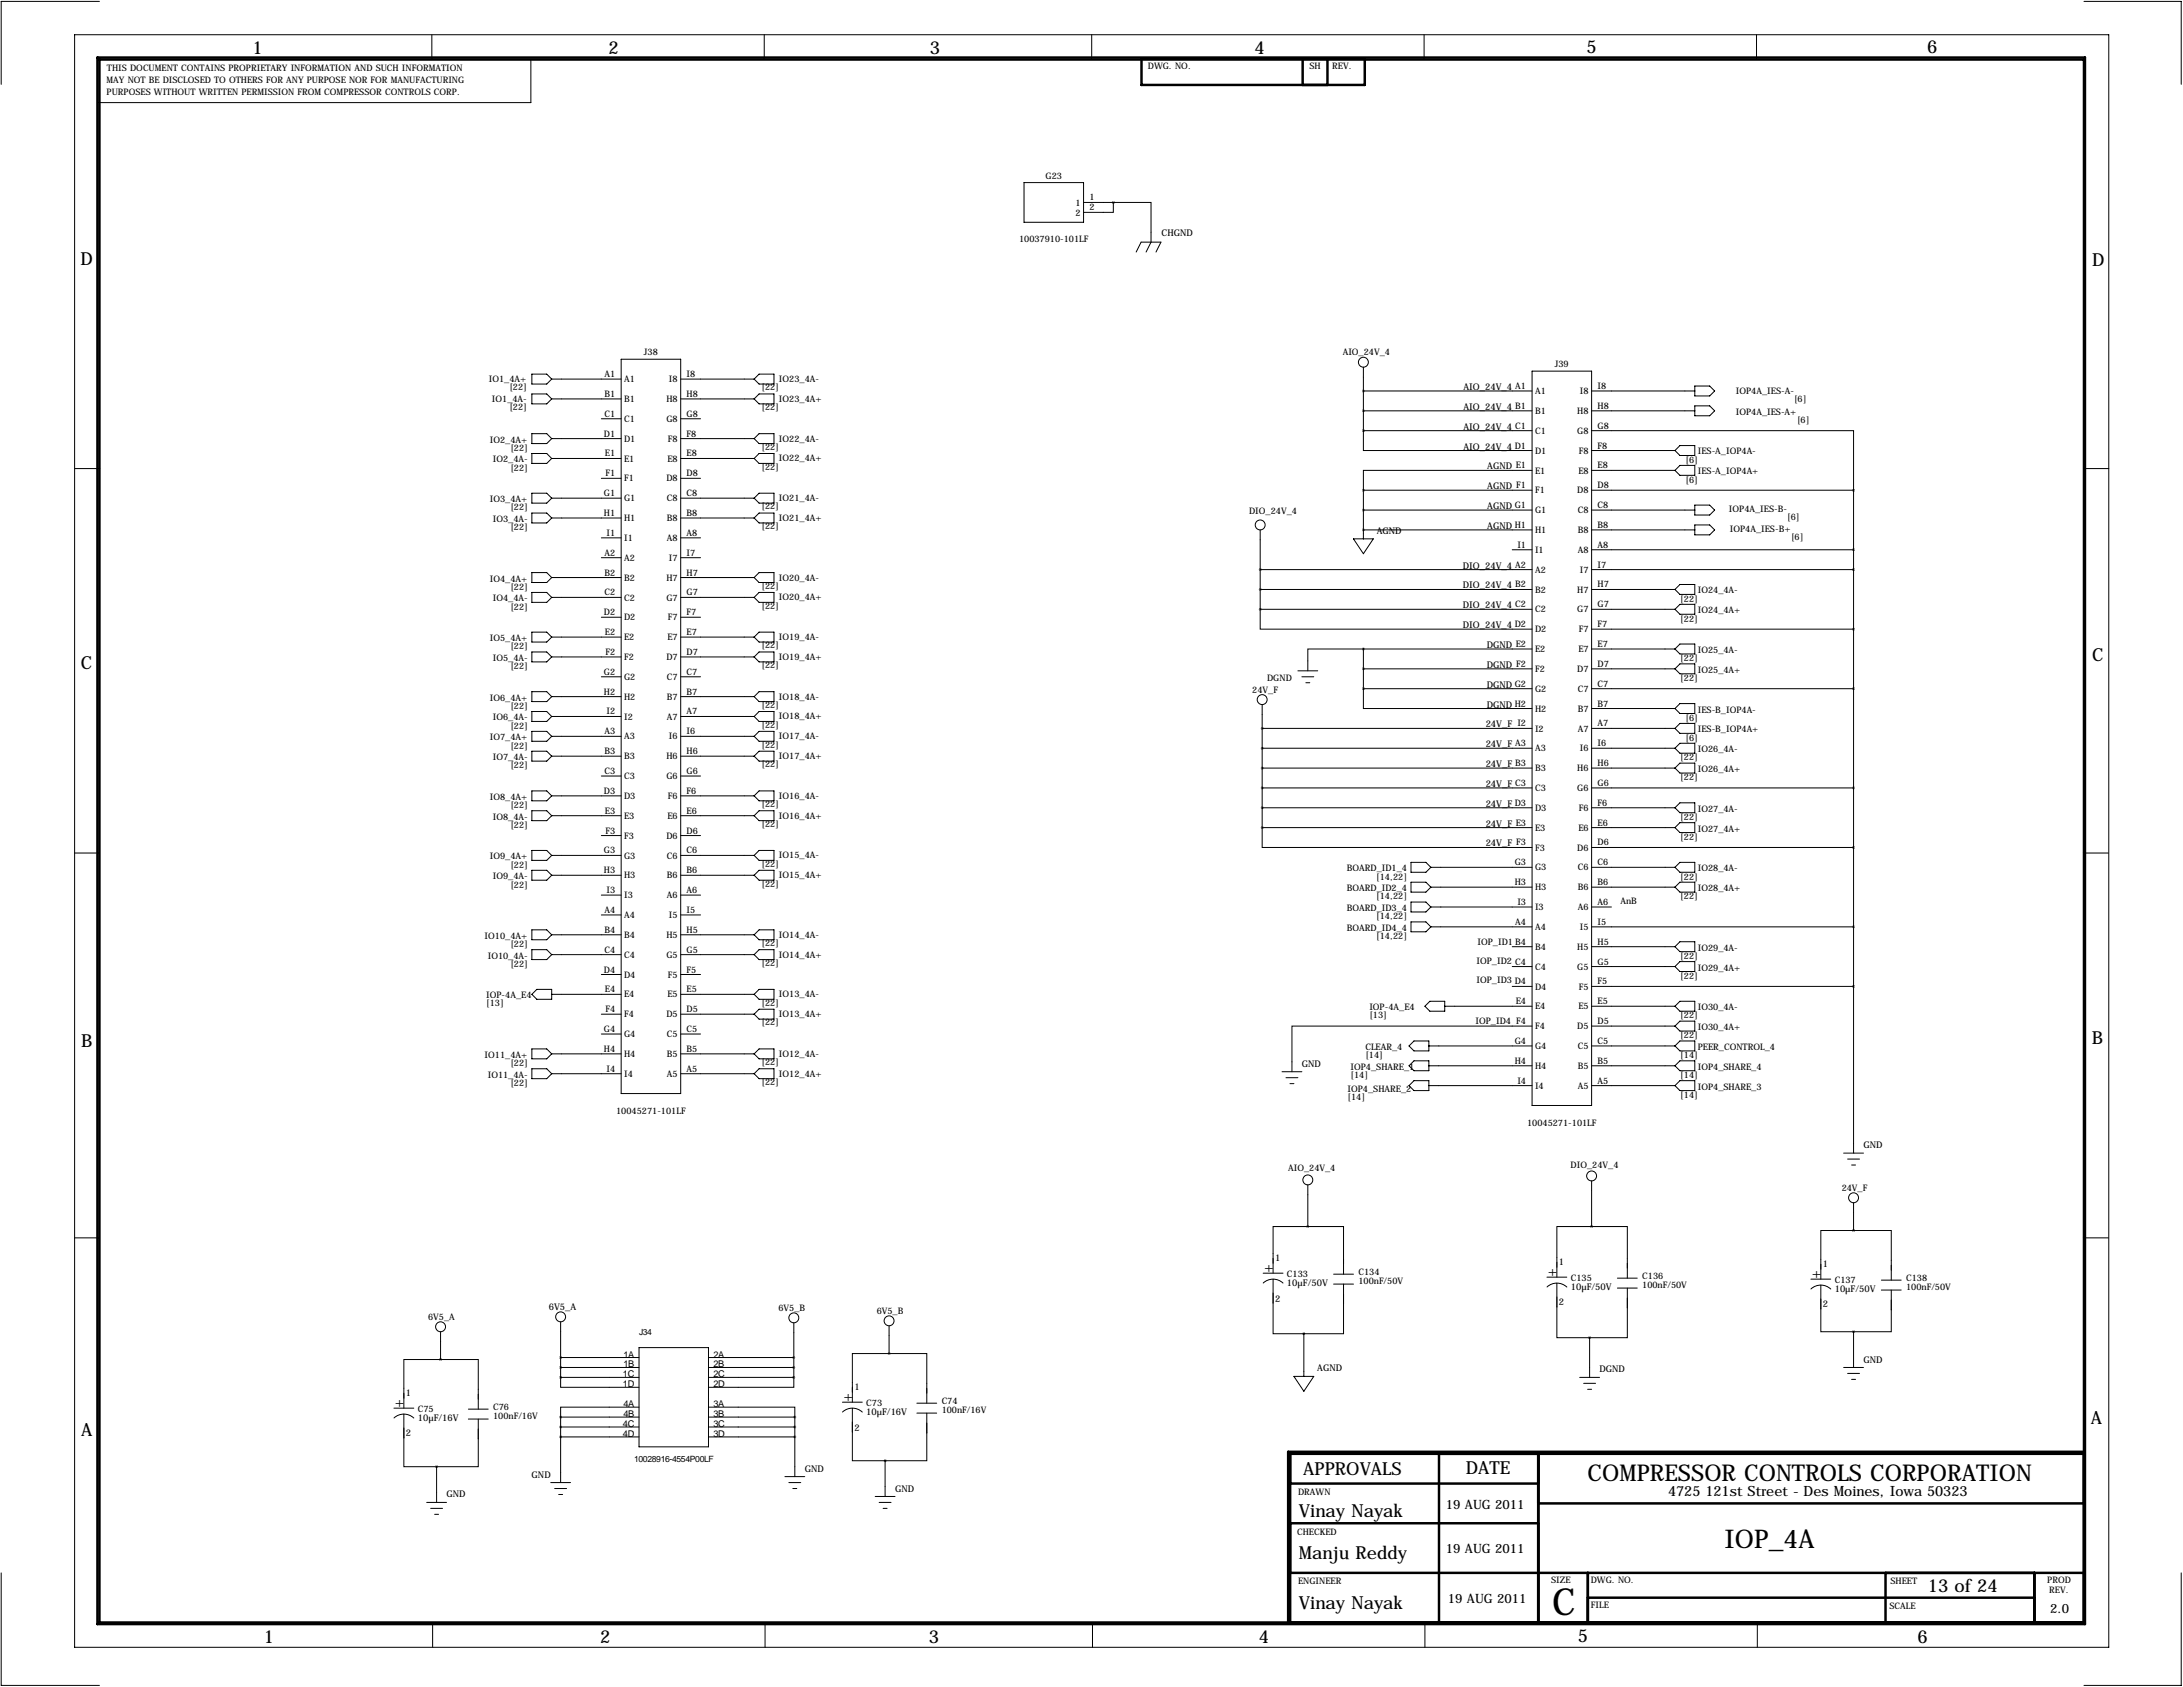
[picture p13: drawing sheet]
<svg xmlns="http://www.w3.org/2000/svg" width="559mm" height="432mm" viewBox="0 0 559 432" stroke-linecap="round" stroke-linejoin="round" font-family="sans-serif">
<defs><g id="words">
<text font-size="9.6" x="397.3" y="413.5">C</text>
<text font-size="6.6" x="441.5" y="396.2">IOP_4A</text>
<text font-size="5.9" x="406.4" y="379">COMPRESSOR CONTROLS CORPORATION</text>
<g font-size="4.6">
<text x="64.6" y="13.7">1</text>
<text x="155.8" y="13.7">2</text>
<text x="238" y="13.7">3</text>
<text x="321.1" y="13.7">4</text>
<text x="406.1" y="13.5">5</text>
<text x="493.3" y="13.5">6</text>
<text x="20.6" y="67.9">D</text>
<text x="535.6" y="68.1">D</text>
<text x="20.7" y="171.1">C</text>
<text x="535.5" y="169.2">C</text>
<text x="20.8" y="268.1">B</text>
<text x="535.4" y="267.2">B</text>
<text x="535.2" y="364.5">A</text>
<text x="20.8" y="367.5">A</text>
<text x="333.6" y="377.4">APPROVALS</text>
<text x="375.2" y="377.2">DATE</text>
<text x="332.5" y="388.4">Vinay Nayak</text>
<text x="332.5" y="399">Manju Reddy</text>
<text x="493.5" y="407.4">13 of 24</text>
<text x="332.5" y="411.7">Vinay Nayak</text>
<text x="67.5" y="420.6">1</text>
<text x="153.6" y="420.6">2</text>
<text x="237.8" y="420.6">3</text>
<text x="322.2" y="420.5">4</text>
<text x="403.9" y="420.4">5</text>
<text x="490.9" y="420.6">6</text>
</g>
<g font-size="3.6">
<text x="323.6" y="325.6">+</text>
<text x="396.2" y="326.6">+</text>
<text x="463.8" y="327.2">+</text>
<text x="215.9" y="358.6">+</text>
<text x="101.1" y="360.2">+</text>
<text x="427" y="383">4725 121st Street - Des Moines, Iowa 50323</text>
</g>
<g font-size="3.3">
<text x="370.1" y="386.3">19 AUG 2011</text>
<text x="370.1" y="397.5">19 AUG 2011</text>
<text x="370.6" y="410.2">19 AUG 2011</text>
<text x="524.8" y="412.7">2.0</text>
</g>
<g font-size="2.4">
<text x="297.3" y="60.5">CHGND</text>
<text x="374.6" y="99.8">AIO_24V_4 A1</text>
<text x="374.6" y="104.9">AIO_24V_4 B1</text>
<text x="374.6" y="110">AIO_24V_4 C1</text>
<text x="374.6" y="115.1">AIO_24V_4 D1</text>
<text x="380.7" y="120.1">AGND E1</text>
<text x="380.7" y="125.2">AGND F1</text>
<text x="380.7" y="130.3">AGND G1</text>
<text x="352.4" y="136.7">AGND</text>
<text x="380.7" y="135.4">AGND H1</text>
<text x="374.5" y="145.5">DIO_24V_4 A2</text>
<text x="374.5" y="150.6">DIO_24V_4 B2</text>
<text x="374.5" y="155.7">DIO_24V_4 C2</text>
<text x="374.5" y="160.8">DIO_24V_4 D2</text>
<text x="380.6" y="165.9">DGND E2</text>
<text x="380.6" y="170.9">DGND F2</text>
<text x="380.6" y="176">DGND G2</text>
<text x="380.6" y="181.1">DGND H2</text>
<text x="380.3" y="186.2">24V_F I2</text>
<text x="380.3" y="191.3">24V_F A3</text>
<text x="380.3" y="196.3">24V_F B3</text>
<text x="380.3" y="201.4">24V_F C3</text>
<text x="380.3" y="206.5">24V_F D3</text>
<text x="380.3" y="211.6">24V_F E3</text>
<text x="380.3" y="216.7">24V_F F3</text>
<text x="333.2" y="273">GND</text>
<text x="477" y="293.9">GND</text>
<text x="326.4" y="322.8">1</text>
<text x="399" y="323.8">1</text>
<text x="329.4" y="329.1">10µF/50V</text>
<text x="466.6" y="324.4">1</text>
<text x="140.5" y="335.3">6V5_A</text>
<text x="326.4" y="333.1">2</text>
<text x="399" y="334.1">2</text>
<text x="402.1" y="330.1">10µF/50V</text>
<text x="466.6" y="334.7">2</text>
<text x="469.6" y="330.6">10µF/50V</text>
<text x="159.6" y="347.5">1A</text>
<text x="182.6" y="347.5">2A</text>
<text x="159.5" y="352.6">1C</text>
<text x="159.6" y="350">1B</text>
<text x="182.6" y="350">2B</text>
<text x="182.6" y="352.6">2C</text>
<text x="337.2" y="351">AGND</text>
<text x="409.4" y="351.3">DGND</text>
<text x="477" y="348.7">GND</text>
<text x="103.9" y="357.4">1</text>
<text x="159.5" y="355.1">1D</text>
<text x="182.6" y="355.1">2D</text>
<text x="218.7" y="355.9">1</text>
<text x="106.9" y="363.6">10µF/16V</text>
<text x="159.5" y="365.3">4C</text>
<text x="159.6" y="362.7">4B</text>
<text x="159.6" y="360.2">4A</text>
<text x="182.6" y="360.2">3A</text>
<text x="182.6" y="362.7">3B</text>
<text x="182.6" y="365.3">3C</text>
<text x="221.7" y="362.1">10µF/16V</text>
<text x="103.9" y="367.7">2</text>
<text x="159.5" y="367.8">4D</text>
<text x="182.6" y="367.8">3D</text>
<text x="218.7" y="366.2">2</text>
<text x="206" y="376.7">GND</text>
<text x="114.3" y="383.3">GND</text>
<text x="136.1" y="378.2">GND</text>
<text x="229.1" y="381.8">GND</text>
</g>
<g font-size="2.3">
<text x="293.8" y="17.6">DWG. NO.</text>
<text x="335.2" y="17.7">SH</text>
<text x="341" y="17.7">REV.</text>
<text x="27.3" y="21.1">MAY NOT BE DISCLOSED TO OTHERS FOR ANY PURPOSE NOR FOR MANUFACTURING</text>
<text x="27.4" y="18.3">THIS DOCUMENT CONTAINS PROPRIETARY INFORMATION AND SUCH INFORMATION</text>
<text x="27.3" y="24.2">PURPOSES WITHOUT WRITTEN PERMISSION FROM COMPRESSOR CONTROLS CORP.</text>
<text x="267.6" y="45.7">G23</text>
<text x="275.3" y="52.6">1</text>
<text x="278.9" y="51.3">1</text>
<text x="278.9" y="53.8">2</text>
<text x="275.3" y="55.2">2</text>
<text x="260.9" y="62.1">10037910-101LF</text>
<text x="164.8" y="90.9">J38</text>
<text x="343.7" y="90.9">AIO_24V_4</text>
<text x="398" y="94">J39</text>
<text x="125.1" y="97.8">IO1_4A+</text>
<text x="130.4" y="99.9">[22]</text>
<text x="154.7" y="96.5">A1</text>
<text x="154.7" y="101.6">B1</text>
<text x="159.8" y="97.8">A1</text>
<text x="171.2" y="97.8">I8</text>
<text x="175.8" y="96.5">I8</text>
<text x="175.8" y="101.6">H8</text>
<text x="194.9" y="99.9">[22]</text>
<text x="199.4" y="97.8">IO23_4A-</text>
<text x="392.9" y="100.9">A1</text>
<text x="404.4" y="100.9">I8</text>
<text x="408.9" y="99.6">I8</text>
<text x="444.3" y="100.8">IOP4A_IES-A-</text>
<text x="125.9" y="102.9">IO1_4A-</text>
<text x="130.4" y="105">[22]</text>
<text x="154.7" y="106.7">C1</text>
<text x="159.8" y="102.9">B1</text>
<text x="159.8" y="108">C1</text>
<text x="170.6" y="102.9">H8</text>
<text x="170.6" y="108">G8</text>
<text x="175.8" y="106.7">G8</text>
<text x="194.9" y="105">[22]</text>
<text x="199.4" y="102.9">IO23_4A+</text>
<text x="392.9" y="106">B1</text>
<text x="403.8" y="106">H8</text>
<text x="408.9" y="104.6">H8</text>
<text x="444.3" y="106.2">IOP4A_IES-A+</text>
<text x="459.2" y="103">[6]</text>
<text x="125.4" y="113.3">IO2_4A+</text>
<text x="154.6" y="111.8">D1</text>
<text x="159.8" y="113.1">D1</text>
<text x="171" y="113.1">F8</text>
<text x="175.8" y="111.8">F8</text>
<text x="199.4" y="113">IO22_4A-</text>
<text x="392.9" y="111">C1</text>
<text x="403.8" y="111">G8</text>
<text x="408.9" y="109.7">G8</text>
<text x="460" y="108.3">[6]</text>
<text x="126.2" y="118.4">IO2_4A-</text>
<text x="130.6" y="115.4">[22]</text>
<text x="154.8" y="116.8">E1</text>
<text x="159.8" y="118.2">E1</text>
<text x="170.8" y="118.2">E8</text>
<text x="175.8" y="116.8">E8</text>
<text x="194.9" y="115.2">[22]</text>
<text x="199.4" y="118.1">IO22_4A+</text>
<text x="392.9" y="116.1">D1</text>
<text x="404.1" y="116.1">F8</text>
<text x="408.9" y="114.8">F8</text>
<text x="408.9" y="119.9">E8</text>
<text x="431.4" y="118.5">[6]</text>
<text x="434.6" y="116.3">IES-A_IOP4A-</text>
<text x="130.6" y="120.5">[22]</text>
<text x="155" y="121.9">F1</text>
<text x="159.8" y="123.2">F1</text>
<text x="170.6" y="123.2">D8</text>
<text x="175.8" y="121.9">D8</text>
<text x="194.9" y="120.2">[22]</text>
<text x="392.9" y="121.2">E1</text>
<text x="404" y="121.2">E8</text>
<text x="408.9" y="125">D8</text>
<text x="431.4" y="123.5">[6]</text>
<text x="434.6" y="121.4">IES-A_IOP4A+</text>
<text x="125.4" y="128.5">IO3_4A+</text>
<text x="130.6" y="130.6">[22]</text>
<text x="154.6" y="127">G1</text>
<text x="159.8" y="128.3">G1</text>
<text x="170.7" y="128.3">C8</text>
<text x="175.8" y="127">C8</text>
<text x="194.9" y="130.4">[22]</text>
<text x="199.4" y="128.3">IO21_4A-</text>
<text x="319.8" y="131.6">DIO_24V_4</text>
<text x="392.9" y="126.3">F1</text>
<text x="392.9" y="131.4">G1</text>
<text x="403.8" y="126.3">D8</text>
<text x="403.9" y="131.4">C8</text>
<text x="408.9" y="130">C8</text>
<text x="442.6" y="131.1">IOP4A_IES-B-</text>
<text x="126.2" y="133.6">IO3_4A-</text>
<text x="130.6" y="135.7">[22]</text>
<text x="154.6" y="132.1">H1</text>
<text x="155.2" y="137.2">I1</text>
<text x="159.8" y="133.4">H1</text>
<text x="170.7" y="133.4">B8</text>
<text x="175.8" y="132.1">B8</text>
<text x="175.8" y="137.2">A8</text>
<text x="194.9" y="135.5">[22]</text>
<text x="199.4" y="133.4">IO21_4A+</text>
<text x="392.9" y="136.4">H1</text>
<text x="403.9" y="136.4">B8</text>
<text x="408.9" y="135.1">B8</text>
<text x="442.8" y="136.1">IOP4A_IES-B+</text>
<text x="457.5" y="133.2">[6]</text>
<text x="154.7" y="142.2">A2</text>
<text x="159.8" y="138.5">I1</text>
<text x="159.8" y="143.6">A2</text>
<text x="170.7" y="138.5">A8</text>
<text x="171.2" y="143.6">I7</text>
<text x="175.8" y="142.2">I7</text>
<text x="388.4" y="140.2">I1</text>
<text x="392.9" y="141.5">I1</text>
<text x="403.9" y="141.5">A8</text>
<text x="408.9" y="140.2">A8</text>
<text x="458.5" y="138.3">[6]</text>
<text x="125.4" y="148.8">IO4_4A+</text>
<text x="154.7" y="147.3">B2</text>
<text x="159.8" y="148.6">B2</text>
<text x="170.6" y="148.6">H7</text>
<text x="175.8" y="147.3">H7</text>
<text x="199.4" y="148.6">IO20_4A-</text>
<text x="392.9" y="146.6">A2</text>
<text x="404.4" y="146.6">I7</text>
<text x="408.9" y="145.3">I7</text>
<text x="126.2" y="153.9">IO4_4A-</text>
<text x="130.6" y="151">[22]</text>
<text x="154.7" y="152.4">C2</text>
<text x="159.8" y="153.7">C2</text>
<text x="170.6" y="153.7">G7</text>
<text x="175.8" y="152.4">G7</text>
<text x="194.9" y="155.8">[22]</text>
<text x="194.9" y="150.7">[22]</text>
<text x="199.4" y="153.7">IO20_4A+</text>
<text x="392.9" y="151.7">B2</text>
<text x="403.8" y="151.7">H7</text>
<text x="408.9" y="150.4">H7</text>
<text x="408.9" y="155.4">G7</text>
<text x="430.1" y="154">[22]</text>
<text x="434.6" y="151.9">IO24_4A-</text>
<text x="130.6" y="156">[22]</text>
<text x="154.6" y="157.5">D2</text>
<text x="159.8" y="158.8">D2</text>
<text x="171" y="158.8">F7</text>
<text x="175.8" y="157.5">F7</text>
<text x="392.9" y="156.8">C2</text>
<text x="392.9" y="161.8">D2</text>
<text x="403.8" y="156.8">G7</text>
<text x="404.1" y="161.8">F7</text>
<text x="408.9" y="160.5">F7</text>
<text x="430.1" y="159.1">[22]</text>
<text x="434.6" y="157">IO24_4A+</text>
<text x="125.4" y="164.1">IO5_4A+</text>
<text x="130.6" y="166.2">[22]</text>
<text x="154.8" y="162.6">E2</text>
<text x="155" y="167.6">F2</text>
<text x="159.8" y="163.9">E2</text>
<text x="170.8" y="163.9">E7</text>
<text x="175.8" y="162.6">E7</text>
<text x="175.8" y="167.6">D7</text>
<text x="194.9" y="166">[22]</text>
<text x="199.4" y="163.8">IO19_4A-</text>
<text x="392.9" y="166.9">E2</text>
<text x="404" y="166.9">E7</text>
<text x="408.9" y="165.6">E7</text>
<text x="434.6" y="167.1">IO25_4A-</text>
<text x="126.2" y="169.2">IO5_4A-</text>
<text x="130.6" y="171.3">[22]</text>
<text x="154.6" y="172.7">G2</text>
<text x="159.8" y="169">F2</text>
<text x="170.6" y="169">D7</text>
<text x="175.8" y="172.7">C7</text>
<text x="194.9" y="171">[22]</text>
<text x="199.4" y="168.9">IO19_4A+</text>
<text x="392.9" y="172">F2</text>
<text x="403.8" y="172">D7</text>
<text x="408.9" y="170.7">D7</text>
<text x="430.1" y="169.3">[22]</text>
<text x="434.6" y="172.2">IO25_4A+</text>
<text x="125.4" y="179.3">IO6_4A+</text>
<text x="154.6" y="177.8">H2</text>
<text x="159.8" y="174">G2</text>
<text x="159.8" y="179.1">H2</text>
<text x="170.7" y="174">C7</text>
<text x="170.7" y="179.1">B7</text>
<text x="175.8" y="177.8">B7</text>
<text x="199.4" y="179.1">IO18_4A-</text>
<text x="320.6" y="177.3">24V_F</text>
<text x="324.4" y="174.2">DGND</text>
<text x="392.9" y="177.1">G2</text>
<text x="403.9" y="177.1">C7</text>
<text x="408.9" y="175.8">C7</text>
<text x="430.1" y="174.3">[22]</text>
<text x="126.2" y="184.4">IO6_4A-</text>
<text x="130.6" y="181.4">[22]</text>
<text x="155.2" y="182.9">I2</text>
<text x="159.8" y="184.2">I2</text>
<text x="170.7" y="184.2">A7</text>
<text x="175.8" y="182.9">A7</text>
<text x="194.9" y="181.2">[22]</text>
<text x="199.4" y="184.1">IO18_4A+</text>
<text x="392.9" y="182.2">H2</text>
<text x="403.9" y="182.2">B7</text>
<text x="408.9" y="180.8">B7</text>
<text x="408.9" y="185.9">A7</text>
<text x="431.4" y="184.5">[6]</text>
<text x="434.6" y="182.4">IES-B_IOP4A-</text>
<text x="125.4" y="189.5">IO7_4A+</text>
<text x="130.6" y="186.5">[22]</text>
<text x="130.6" y="191.6">[22]</text>
<text x="154.7" y="188">A3</text>
<text x="159.8" y="189.3">A3</text>
<text x="171.2" y="189.3">I6</text>
<text x="175.8" y="188">I6</text>
<text x="194.9" y="191.4">[22]</text>
<text x="194.9" y="186.3">[22]</text>
<text x="199.4" y="189.2">IO17_4A-</text>
<text x="392.9" y="187.2">I2</text>
<text x="403.9" y="187.2">A7</text>
<text x="408.9" y="191">I6</text>
<text x="431.4" y="189.6">[6]</text>
<text x="434.6" y="187.5">IES-B_IOP4A+</text>
<text x="126.2" y="194.6">IO7_4A-</text>
<text x="130.6" y="196.7">[22]</text>
<text x="154.7" y="193">B3</text>
<text x="159.8" y="194.4">B3</text>
<text x="170.6" y="194.4">H6</text>
<text x="175.8" y="193">H6</text>
<text x="194.9" y="196.4">[22]</text>
<text x="199.4" y="194.3">IO17_4A+</text>
<text x="392.9" y="192.3">A3</text>
<text x="392.9" y="197.4">B3</text>
<text x="403.8" y="197.4">H6</text>
<text x="404.4" y="192.3">I6</text>
<text x="408.9" y="196.1">H6</text>
<text x="430.1" y="194.7">[22]</text>
<text x="434.6" y="192.5">IO26_4A-</text>
<text x="434.6" y="197.6">IO26_4A+</text>
<text x="154.6" y="203.2">D3</text>
<text x="154.7" y="198.1">C3</text>
<text x="159.8" y="199.4">C3</text>
<text x="170.6" y="199.4">G6</text>
<text x="175.8" y="198.1">G6</text>
<text x="175.8" y="203.2">F6</text>
<text x="392.9" y="202.5">C3</text>
<text x="403.8" y="202.5">G6</text>
<text x="408.9" y="201.2">G6</text>
<text x="430.1" y="199.7">[22]</text>
<text x="125.4" y="204.7">IO8_4A+</text>
<text x="126.2" y="209.8">IO8_4A-</text>
<text x="130.6" y="206.8">[22]</text>
<text x="154.8" y="208.3">E3</text>
<text x="159.8" y="204.5">D3</text>
<text x="159.8" y="209.6">E3</text>
<text x="170.8" y="209.6">E6</text>
<text x="171" y="204.5">F6</text>
<text x="175.8" y="208.3">E6</text>
<text x="194.9" y="206.6">[22]</text>
<text x="199.4" y="209.5">IO16_4A+</text>
<text x="199.4" y="204.5">IO16_4A-</text>
<text x="392.9" y="207.6">D3</text>
<text x="404.1" y="207.6">F6</text>
<text x="408.9" y="206.2">F6</text>
<text x="430.1" y="209.9">[22]</text>
<text x="434.6" y="207.8">IO27_4A-</text>
<text x="130.6" y="211.9">[22]</text>
<text x="155" y="213.4">F3</text>
<text x="159.8" y="214.7">F3</text>
<text x="170.6" y="214.7">D6</text>
<text x="175.8" y="213.4">D6</text>
<text x="194.9" y="211.7">[22]</text>
<text x="392.9" y="212.6">E3</text>
<text x="404" y="212.6">E6</text>
<text x="408.9" y="211.3">E6</text>
<text x="430.1" y="215">[22]</text>
<text x="434.6" y="212.9">IO27_4A+</text>
<text x="125.4" y="220">IO9_4A+</text>
<text x="154.6" y="218.4">G3</text>
<text x="159.8" y="219.8">G3</text>
<text x="170.7" y="219.8">C6</text>
<text x="175.8" y="218.4">C6</text>
<text x="194.9" y="221.8">[22]</text>
<text x="199.4" y="219.7">IO15_4A-</text>
<text x="387.8" y="221.5">G3</text>
<text x="392.9" y="217.7">F3</text>
<text x="403.8" y="217.7">D6</text>
<text x="408.9" y="216.4">D6</text>
<text x="408.9" y="221.5">C6</text>
<text x="126.2" y="225">IO9_4A-</text>
<text x="130.6" y="222.1">[22]</text>
<text x="130.6" y="227.2">[22]</text>
<text x="154.6" y="223.5">H3</text>
<text x="159.8" y="224.8">H3</text>
<text x="170.7" y="224.8">B6</text>
<text x="175.8" y="223.5">B6</text>
<text x="194.9" y="226.9">[22]</text>
<text x="199.4" y="224.8">IO15_4A+</text>
<text x="344.8" y="223">BOARD_ID1_4</text>
<text x="352.3" y="225.1">[14,22]</text>
<text x="387.8" y="226.6">H3</text>
<text x="392.9" y="222.8">G3</text>
<text x="392.9" y="227.9">H3</text>
<text x="403.9" y="222.8">C6</text>
<text x="403.9" y="227.9">B6</text>
<text x="408.9" y="226.6">B6</text>
<text x="430.1" y="225.1">[22]</text>
<text x="434.6" y="223">IO28_4A-</text>
<text x="154.7" y="233.7">A4</text>
<text x="155.2" y="228.6">I3</text>
<text x="159.8" y="229.9">I3</text>
<text x="170.7" y="229.9">A6</text>
<text x="175.8" y="228.6">A6</text>
<text x="175.8" y="233.7">I5</text>
<text x="344.8" y="228.1">BOARD_ID2_4</text>
<text x="344.8" y="233.2">BOARD_ID3_4</text>
<text x="352.3" y="230.2">[14,22]</text>
<text x="388.4" y="231.6">I3</text>
<text x="392.9" y="233">I3</text>
<text x="403.9" y="233">A6</text>
<text x="408.9" y="231.6">A6</text>
<text x="414.8" y="231.4">AnB</text>
<text x="430.1" y="230.2">[22]</text>
<text x="434.6" y="228.1">IO28_4A+</text>
<text x="154.7" y="238.8">B4</text>
<text x="159.8" y="235">A4</text>
<text x="171.2" y="235">I5</text>
<text x="175.8" y="238.8">H5</text>
<text x="344.8" y="238.3">BOARD_ID4_4</text>
<text x="352.3" y="235.3">[14,22]</text>
<text x="387.9" y="236.7">A4</text>
<text x="392.9" y="238">A4</text>
<text x="404.4" y="238">I5</text>
<text x="408.9" y="236.7">I5</text>
<text x="124.1" y="240.3">IO10_4A+</text>
<text x="124.9" y="245.4">IO10_4A-</text>
<text x="130.6" y="242.4">[22]</text>
<text x="154.7" y="243.8">C4</text>
<text x="159.8" y="240.1">B4</text>
<text x="159.8" y="245.2">C4</text>
<text x="170.6" y="240.1">H5</text>
<text x="170.6" y="245.2">G5</text>
<text x="175.8" y="243.8">G5</text>
<text x="194.9" y="242.2">[22]</text>
<text x="199.4" y="245.1">IO14_4A+</text>
<text x="199.4" y="240">IO14_4A-</text>
<text x="352.3" y="240.4">[14,22]</text>
<text x="378.2" y="241.8">IOP_ID1 B4</text>
<text x="392.9" y="243.1">B4</text>
<text x="403.8" y="243.1">H5</text>
<text x="408.9" y="241.8">H5</text>
<text x="430.1" y="245.5">[22]</text>
<text x="434.6" y="243.3">IO29_4A-</text>
<text x="130.6" y="247.5">[22]</text>
<text x="154.6" y="248.9">D4</text>
<text x="159.8" y="250.2">D4</text>
<text x="171" y="250.2">F5</text>
<text x="175.8" y="248.9">F5</text>
<text x="194.9" y="247.2">[22]</text>
<text x="378" y="246.6">IOP_ID2 C4</text>
<text x="378" y="251.7">IOP_ID3 D4</text>
<text x="392.9" y="248.2">C4</text>
<text x="403.8" y="248.2">G5</text>
<text x="408.9" y="246.9">G5</text>
<text x="408.9" y="252">F5</text>
<text x="430.1" y="250.5">[22]</text>
<text x="434.6" y="248.4">IO29_4A+</text>
<text x="124.5" y="255.5">IOP-4A_E4</text>
<text x="124.5" y="257.4">[13]</text>
<text x="154.8" y="254">E4</text>
<text x="159.8" y="255.3">E4</text>
<text x="170.8" y="255.3">E5</text>
<text x="175.8" y="254">E5</text>
<text x="194.9" y="257.4">[22]</text>
<text x="199.4" y="255.3">IO13_4A-</text>
<text x="388" y="257">E4</text>
<text x="392.9" y="253.3">D4</text>
<text x="404.1" y="253.3">F5</text>
<text x="408.9" y="257">E5</text>
<text x="155" y="259.1">F4</text>
<text x="159.8" y="260.4">F4</text>
<text x="170.6" y="260.4">D5</text>
<text x="175.8" y="259.1">D5</text>
<text x="194.9" y="262.5">[22]</text>
<text x="199.4" y="260.3">IO13_4A+</text>
<text x="350.5" y="258.6">IOP-4A_E4</text>
<text x="350.5" y="260.7">[13]</text>
<text x="377.7" y="262.1">IOP_ID4 F4</text>
<text x="392.9" y="258.4">E4</text>
<text x="392.9" y="263.4">F4</text>
<text x="403.8" y="263.4">D5</text>
<text x="404" y="258.4">E5</text>
<text x="408.9" y="262.1">D5</text>
<text x="430.1" y="260.7">[22]</text>
<text x="434.6" y="258.6">IO30_4A-</text>
<text x="434.6" y="263.7">IO30_4A+</text>
<text x="154.6" y="264.2">G4</text>
<text x="154.6" y="269.2">H4</text>
<text x="159.8" y="265.5">G4</text>
<text x="170.7" y="265.5">C5</text>
<text x="175.8" y="264.2">C5</text>
<text x="175.8" y="269.2">B5</text>
<text x="349.5" y="268.7">CLEAR_4</text>
<text x="387.8" y="267.2">G4</text>
<text x="392.9" y="268.5">G4</text>
<text x="403.9" y="268.5">C5</text>
<text x="408.9" y="267.2">C5</text>
<text x="430.1" y="265.8">[22]</text>
<text x="434.6" y="268.7">PEER_CONTROL_4</text>
<text x="124.1" y="270.8">IO11_4A+</text>
<text x="124.9" y="275.8">IO11_4A-</text>
<text x="130.6" y="272.9">[22]</text>
<text x="155.2" y="274.3">I4</text>
<text x="159.8" y="270.6">H4</text>
<text x="159.8" y="275.6">I4</text>
<text x="170.7" y="270.6">B5</text>
<text x="170.7" y="275.6">A5</text>
<text x="175.8" y="274.3">A5</text>
<text x="194.9" y="272.6">[22]</text>
<text x="199.4" y="275.6">IO12_4A+</text>
<text x="199.4" y="270.5">IO12_4A-</text>
<text x="345.7" y="273.8">IOP4_SHARE_1</text>
<text x="345.7" y="275.9">[14]</text>
<text x="349.5" y="270.9">[14]</text>
<text x="387.8" y="272.3">H4</text>
<text x="392.9" y="273.6">H4</text>
<text x="403.9" y="273.6">B5</text>
<text x="408.9" y="272.3">B5</text>
<text x="430.1" y="270.9">[14]</text>
<text x="430.1" y="275.9">[14]</text>
<text x="434.6" y="273.8">IOP4_SHARE_4</text>
<text x="130.6" y="278">[22]</text>
<text x="194.9" y="277.7">[22]</text>
<text x="344.9" y="279.4">IOP4_SHARE_2</text>
<text x="344.9" y="281.5">[14]</text>
<text x="388.4" y="277.4">I4</text>
<text x="392.9" y="278.7">I4</text>
<text x="403.9" y="278.7">A5</text>
<text x="408.9" y="277.4">A5</text>
<text x="430.1" y="281">[14]</text>
<text x="434.6" y="278.9">IOP4_SHARE_3</text>
<text x="157.7" y="285.1">10045271-101LF</text>
<text x="390.9" y="288.1">10045271-101LF</text>
<text x="329.7" y="299.7">AIO_24V_4</text>
<text x="402.1" y="299">DIO_24V_4</text>
<text x="471.4" y="304.8">24V_F</text>
<text x="329.4" y="326.9">C133</text>
<text x="347.7" y="326.4">C134</text>
<text x="347.7" y="328.8">100nF/50V</text>
<text x="402.1" y="327.9">C135</text>
<text x="420.4" y="327.4">C136</text>
<text x="420.4" y="329.8">100nF/50V</text>
<text x="469.6" y="328.4">C137</text>
<text x="487.9" y="327.9">C138</text>
<text x="199.3" y="335.5">6V5_B</text>
<text x="487.9" y="330.3">100nF/50V</text>
<text x="109.6" y="337.8">6V5_A</text>
<text x="224.4" y="336.3">6V5_B</text>
<text x="221.7" y="359.9">C73</text>
<text x="241" y="359.4">C74</text>
<text x="106.9" y="361.4">C75</text>
<text x="126.2" y="360.9">C76</text>
<text x="126.2" y="363.3">100nF/16V</text>
<text x="241" y="361.8">100nF/16V</text>
<text x="332.3" y="382.8">DRAWN</text>
<text x="332" y="392.9">CHECKED</text>
<text x="332.3" y="405.4">ENGINEER</text>
<text x="397.1" y="405.1">SIZE</text>
<text x="407.2" y="405.1">DWG. NO.</text>
<text x="483.9" y="405.4">SHEET</text>
<text x="524.1" y="405.1">PROD</text>
<text x="524.6" y="407.7">REV.</text>
<text x="407.2" y="411.5">FILE</text>
<text x="483.7" y="411.7">SCALE</text>
</g>
<g font-size="2.2">
<text x="163.6" y="341.6">J34</text>
<text x="162.3" y="374.1">10028916-4554P00LF</text>
</g>
</g></defs>
<g fill="none" stroke="#000" stroke-width=".26">
<path d="M19.1 8.9h520.7v412.7h-520.7zM25.5 .4h-25.2v21.2M110.5 8.9v6.3M143.1 15.2h-7.2v11.1h-110.9M195.6 8.9v6.3M279.5 8.9v6.3M364.5 8.9v6.3M449.6 8.9v6.3M533.5 .4h24.8v21.2M262.1 46.7h15.3v10.2h-15.3zM277.4 51.8h7.6M285 51.8v2.6h-7.6"/>
<path d="M285 51.8h9.6v10.2l-1.2 2.5M290.8 64.5l1.3-2.5h5.1l-1.3 2.5M136.1 95.8h3.9l1.2 1.2-1.2 1.3h-3.9zM141.2 97h17.8M159 91.9h15.2v188h-15.2zM174.2 97h18.8M194.3 95.8h3.8v2.5h-3.8l-1.3-1.3zM349 94v16.2M392.2 95h15.2v188h-15.2zM433.8 98.8h3.8l1.3 1.3-1.3 1.2h-3.8zM19.2 119.9h6.4M136.1 100.8h3.9l1.2 1.3-1.2 1.3h-3.9z"/>
<path d="M136.1 111h3.9l1.2 1.3-1.2 1.2h-3.9zM136.1 116.1h3.9l1.2 1.2-1.2 1.3h-3.9zM141.2 102.1h17.8M141.2 112.3h17.8M141.2 117.3h17.8M153.9 107.2h5.1M174.2 102.1h18.8M174.2 107.2h5.1M174.2 112.3h18.8M174.2 117.3h18.8M193 112.3l1.3-1.3h3.8v2.5h-3.8zM194.3 100.8h3.8v2.6h-3.8l-1.3-1.3z"/>
<path d="M194.3 116.1h3.8v2.5h-3.8l-1.3-1.3zM349 110.2v5.1h43.2M349 100.1h43.2M349 105.2h43.2M349 110.2h43.2M407.4 110.2h67.1v15.3M407.4 100.1h26.4M407.4 105.2h26.4M407.4 115.3h21.4M428.8 115.3l1.2-1.3h3.8v2.6h-3.8zM430 119.1h3.8v2.6h-3.8l-1.2-1.3zM433.8 103.9h3.8l1.3 1.3-1.3 1.2h-3.8z"/>
<path d="M533.4 119.9h6.4M136.1 126.2h3.9l1.2 1.3-1.2 1.3h-3.9zM136.1 131.3h3.9l1.2 1.3-1.2 1.3h-3.9zM141.2 127.5h17.8M141.2 132.6h17.8M153.9 122.4h5.1M153.9 137.7h5.1M174.2 122.4h5.1M174.2 127.5h18.8M174.2 132.6h18.8M174.2 137.7h5.1M194.3 126.2h3.8v2.6h-3.8l-1.3-1.3z"/>
<path d="M194.3 131.3h3.8v2.6h-3.8l-1.3-1.3zM322.6 135.6v20.4M346.5 137.9h5l-2.5 3.8zM349 125.5h43.2M349 130.6h43.2M349 135.6h43.2M349 125.5v12.4M392.2 120.4h-43.2v5.1M407.4 120.4h21.4M407.4 125.5h67.1M407.4 130.6h26.4M407.4 135.6h26.4"/>
<path d="M433.8 129.3h3.8l1.3 1.3-1.3 1.2h-3.8zM433.8 134.4h3.8l1.3 1.2-1.3 1.3h-3.8zM474.5 125.5v169.6M136.1 146.6h3.9l1.2 1.2-1.2 1.3h-3.9zM136.1 151.6h3.9l1.2 1.3-1.2 1.3h-3.9zM141.2 147.8h17.8M141.2 152.9h17.8M153.9 142.7h5.1M153.9 158h5.1M174.2 142.7h5.1M174.2 147.8h18.8M174.2 152.9h18.8"/>
<path d="M174.2 158h5.1M193 147.8l1.3-1.2h3.8v2.5h-3.8zM194.3 151.6h3.8v2.6h-3.8l-1.3-1.3zM322.6 156v5h69.6M322.6 145.8h69.6M322.6 150.9h69.6M322.6 156h69.6M387.1 140.7h5.1M407.4 140.7h67.1M407.4 145.8h67.1M407.4 150.9h21.4M407.4 156h21.4"/>
<path d="M428.8 150.9l1.2-1.3h3.8v2.5h-3.8zM430 154.7h3.8v2.5h-3.8l-1.2-1.2zM136.1 161.8h3.9l1.2 1.3-1.2 1.2h-3.9zM136.1 166.9h3.9l1.2 1.2-1.2 1.3h-3.9zM136.1 177h3.9l1.2 1.3-1.2 1.3h-3.9zM141.2 163.1h17.8M141.2 168.1h17.8M141.2 178.3h17.8M153.9 173.2h5.1M174.2 163.1h18.8M174.2 168.1h18.8M174.2 173.2h5.1"/>
<path d="M174.2 178.3h18.8M194.3 161.8h3.8v2.5h-3.8l-1.3-1.2zM194.3 166.9h3.8v2.5h-3.8l-1.3-1.3zM194.3 177h3.8v2.6h-3.8l-1.3-1.3zM332.2 171.7h5.1M333.2 173.2h3.1M334.3 174.8h1M349 176.3v5.1h43.2M349 166.1h-14.2v5.6M349 166.1h43.2M349 171.2h43.2M349 176.3h43.2"/>
<path d="M349 166.1v10.2M407.4 161h67.1M407.4 166.1h21.4M407.4 171.2h21.4M407.4 176.3h67.1M428.8 166.1l1.2-1.3h3.8v2.6h-3.8zM430 169.9h3.8v2.6h-3.8l-1.2-1.3zM136.1 182.1h3.9l1.2 1.3-1.2 1.3h-3.9zM136.1 187.2h3.9l1.2 1.3-1.2 1.2h-3.9zM136.1 192.3h3.9l1.2 1.2-1.2 1.3h-3.9zM141.2 183.4h17.8M141.2 188.5h17.8"/>
<path d="M141.2 193.5h17.8M153.9 198.6h5.1M174.2 183.4h18.8M174.2 188.5h18.8M174.2 193.5h18.8M174.2 198.6h5.1M194.3 182.1h3.8v2.6h-3.8l-1.3-1.3zM194.3 187.2h3.8v2.5h-3.8l-1.3-1.2zM194.3 192.3h3.8v2.5h-3.8l-1.3-1.3zM323.1 186.4h69.1M323.1 191.5h69.1M323.1 196.6h69.1"/>
<path d="M323.1 180.3v31.5M407.4 181.4h21.4M407.4 186.4h21.4M407.4 191.5h21.4M407.4 196.6h21.4M428.8 186.4l1.2-1.2h3.8v2.5h-3.8zM428.8 191.5l1.2-1.3h3.8v2.6h-3.8zM430 180.1h3.8v2.5h-3.8l-1.2-1.2zM430 195.3h3.8v2.6h-3.8l-1.2-1.3zM19 218.3h6.5M136.1 202.4h3.9l1.2 1.3-1.2 1.3h-3.9zM136.1 207.5h3.9l1.2 1.3-1.2 1.3h-3.9z"/>
<path d="M136.1 217.7h3.9l1.2 1.2-1.2 1.3h-3.9zM141.2 203.7h17.8M141.2 208.8h17.8M141.2 218.9h17.8M153.9 213.9h5.1M174.2 203.7h18.8M174.2 208.8h18.8M174.2 213.9h5.1M174.2 218.9h18.8M194.3 202.4h3.8v2.6h-3.8l-1.3-1.3zM194.3 207.5h3.8v2.6h-3.8l-1.3-1.3zM194.3 217.7h3.8v2.5h-3.8l-1.3-1.3z"/>
<path d="M323.1 211.8v5.1h69.1M323.1 201.7h69.1M323.1 206.8h69.1M323.1 211.8h69.1M407.4 201.7h67.1M407.4 206.8h21.4M407.4 211.8h21.4M407.4 216.9h67.1M428.8 211.8l1.2-1.2h3.8v2.5h-3.8zM430 205.5h3.8v2.5h-3.8l-1.2-1.2zM533.3 218.3h6.4M136.1 222.8h3.9l1.2 1.2-1.2 1.3h-3.9z"/>
<path d="M136.1 238h3.9l1.2 1.3-1.2 1.2h-3.9zM141.2 224h17.8M141.2 239.3h17.8M153.9 229.1h5.1M153.9 234.2h5.1M174.2 224h18.8M174.2 229.1h5.1M174.2 234.2h5.1M174.2 239.3h18.8M194.3 222.8h3.8v2.5h-3.8l-1.3-1.3zM194.3 238h3.8v2.5h-3.8l-1.3-1.2zM361.2 220.7h3.8l1.3 1.3-1.3 1.3h-3.8z"/>
<path d="M361.2 225.8h3.8l1.3 1.3-1.3 1.2h-3.8zM361.2 230.9h3.8l1.3 1.3-1.3 1.2h-3.8zM361.2 236h3.8l1.3 1.2-1.3 1.3h-3.8zM366.3 222h25.9M366.3 227.1h25.9M366.3 232.2h25.9M366.3 237.2h25.9M407.4 222h21.4M407.4 227.1h21.4M407.4 232.2h5.1M407.4 237.2h67.1M428.8 227.1l1.2-1.3h3.8v2.5h-3.8z"/>
<path d="M430 220.7h3.8v2.6h-3.8l-1.2-1.3zM136.1 243.1h3.9l1.2 1.2-1.2 1.3h-3.9zM137.4 253.2h3.8v2.6h-3.8l-1.3-1.3zM141.2 244.3h17.8M141.2 254.5h17.8M153.9 249.4h5.1M153.9 259.6h5.1M174.2 244.3h18.8M174.2 249.4h5.1M174.2 254.5h18.8M174.2 259.6h18.8M194.3 243.1h3.8v2.5h-3.8l-1.3-1.3z"/>
<path d="M194.3 253.2h3.8v2.6h-3.8l-1.3-1.3zM194.3 258.3h3.8v2.6h-3.8l-1.3-1.3zM364.7 257.6l1.3-1.3h3.8v2.5h-3.8zM369.8 257.6h22.4M387.1 242.3h5.1M387.1 247.4h5.1M387.1 252.5h5.1M407.4 242.3h21.4M407.4 247.4h21.4M407.4 252.5h67.1M407.4 257.6h21.4M428.8 242.3l1.2-1.3h3.8v2.6h-3.8z"/>
<path d="M430 256.3h3.8v2.5h-3.8l-1.2-1.2zM430 246.1h3.8v2.6h-3.8l-1.2-1.3zM136.1 268.5h3.9l1.2 1.2-1.2 1.3h-3.9zM136.1 273.6h3.9l1.2 1.2-1.2 1.3h-3.9zM141.2 269.7h17.8M141.2 274.8h17.8M153.9 264.7h5.1M174.2 264.7h5.1M174.2 269.7h18.8M174.2 274.8h18.8M194.3 268.5h3.8v2.5h-3.8l-1.3-1.3zM194.3 273.6h3.8v2.5h-3.8l-1.3-1.3z"/>
<path d="M328.2 274.3h5M329.2 275.8h3M330.2 277.4h1M361.9 266.4h3.9v2.6h-3.9l-1.2-1.3zM361.9 271.5h3.9v2.6h-3.9l-1.2-1.3zM361.9 276.6h3.9v2.5h-3.9l-1.2-1.2zM365.8 267.7h26.4M365.8 272.8h26.4M365.8 277.9h26.4M392.2 262.6h-61.5v11.7M407.4 262.6h21.4M407.4 267.7h21.4"/>
<path d="M407.4 272.8h21.4M407.4 277.9h21.4M430 261.4h3.8v2.5h-3.8l-1.2-1.3zM430 266.4h3.8v2.6h-3.8l-1.2-1.3zM430 271.5h3.8v2.6h-3.8l-1.2-1.3zM430 276.6h3.8v2.5h-3.8l-1.2-1.2zM471.9 295.1h5.1M472.9 296.7h3.1M474 298.2h1M19 316.8h6.5M334.8 313.9h-8.9v12M334.8 313.9h9.1v12.2"/>
<path d="M334.8 303.3v10.6M407.4 313.9h-8.9v13M407.4 313.9h9.2v13.3M407.4 302.3v11.6M474.5 315h-8.4v12.4M474.5 315h9.6v12.7M474.5 307.8v7.2M533.3 316.8h6.4M143.5 338.3v14.3M203.2 338.6v14M227.6 339.3v7.2M323.3 325.9h5.1"/>
<path d="M323.4 328.4a3.7 3.7 0 0 1 5 0M325.9 327.4v14h7.9M341.4 326.1h5.1M341.4 328.7h5.1M343.9 328.7v12.7h-10.1M396 326.9h5.1M396 329.4a3.7 3.7 0 0 1 5.1 0M398.5 328.4v14h8.4M414 327.2h5.1M414 329.7h5.1M416.6 329.7v12.7h-9.7M463.5 327.4h5.1"/>
<path d="M463.6 329.9a3.7 3.7 0 0 1 5 0M466.1 328.9v12h8.4M481.6 327.7h5.1M481.6 330.2h5.1M484.1 330.2v10.7h-9.6M112.8 348h-9.4v12.4M112.8 348h9.6v12.7M112.8 340.9v7.1M143.5 352.6v2.5h20.1M143.5 347.5h20.1M143.5 350h20.1M143.5 352.6h20.1"/>
<path d="M163.6 344.9h17.8v25.4h-17.8zM181.4 347.5h21.8M181.4 350h21.8M181.4 352.6h21.8M203.2 352.6v2.5h-21.8M215.6 358.9h5.1M227.6 346.5h-9.4v12.4M227.6 346.5h9.6v12.7M234.7 359.2h5.1M331.2 352.3h5.1l-2.5 3.8zM333.8 341.4v10.9M404.4 352.6h5"/>
<path d="M405.4 354.1h3M406.4 355.6h1M406.9 342.4v10.2M471.9 350h5.1M472.9 351.5h3.1M474 353.1h1M474.5 340.9v9.1M100.8 360.4h5.1M100.8 362.9a3.7 3.7 0 0 1 5.1 .1M103.4 361.9v13.5h8.4M111.8 375.4v9.2M119.9 360.7h5.1"/>
<path d="M119.9 363.2h5.1M122.4 363.2v12.2h-10.6M141 379.5h5M143.5 367.8h20.1M143.5 362.7h20.1M143.5 365.3h20.1M143.5 362.7v16.8M163.6 360.2h-20.1v2.5M181.4 360.2h22.1v2.5M181.4 367.8h22.1M181.4 362.7h22.1M181.4 365.3h22.1"/>
<path d="M200.9 378h5.1M201.9 379.5h3.1M203.5 362.7v15.3M215.7 361.4a3.7 3.7 0 0 1 5 0M218.2 360.4v13.5h8.4M226.6 373.9v9.1M234.7 361.7h5.1M237.2 361.7v12.2h-10.6M109.2 384.6h5.1M110.2 386.1h3.1M111.3 387.6h1M142 381h3"/>
<path d="M143 382.5h1M202.9 381h1.1M224 383h5.1M225 384.6h3.1M226.1 386.1h1M.3 402.6v28.8h25.2M110.7 415.3v6.3M195.8 415.3v6.3M279.7 415.3v6.3M364.7 415.3v6.3M449.8 415.3v6.3M558.3 402.6v28.8h-24.8"/>
<circle cx="349" cy="92.7" r="1.27"/>
<circle cx="322.6" cy="134.4" r="1.27"/>
<circle cx="323.1" cy="179.1" r="1.27"/>
<circle cx="334.8" cy="302" r="1.27"/>
<circle cx="407.4" cy="301" r="1.27"/>
<circle cx="474.5" cy="306.6" r="1.27"/>
<circle cx="112.8" cy="339.6" r="1.27"/>
<circle cx="143.5" cy="337.1" r="1.27"/>
<circle cx="203.2" cy="337.3" r="1.27"/>
<circle cx="227.6" cy="338.1" r="1.27"/>
</g>
<g fill="none" stroke="#000" stroke-width=".63">
<path d="M24.9 14.7h508.8v401h-508.8zM25.5 15.2h508v400.1h-508zM292.2 15h57.2v6.7h-57.2zM333.5 21.7v-6.7h6.3v6.7M330.3 379.7h63.5M368.4 372.1v43.2M393.8 372.1v43.2M533.5 372.1h-203.2v43.2M533.5 371.6h-203.8v43.7M330.3 389.9h63.5M393.8 384.8h139.7M330.3 402.6h203.2"/>
<path d="M406.5 402.6v12.7M406.5 408.9h114.3M482.7 402.6v12.7M520.8 402.6v12.7"/>
</g>
<path d="M226.5 373.9a.05 .05 0 0 0 .1 0 .05 .05 0 0 0-.1 0zM111.7 375.4a.05 .05 0 0 0 .1 0 .05 .05 0 0 0-.1 0zM474.4 252.5a.05 .05 0 0 0 .1 0 .05 .05 0 0 0-.1 0zM474.4 201.7a.05 .05 0 0 0 .1 0 .05 .05 0 0 0-.1 0zM474.4 161a.05 .05 0 0 0 .1 0 .05 .05 0 0 0-.1 0zM474.4 237.2a.05 .05 0 0 0 .1 0 .05 .05 0 0 0-.1 0zM474.4 216.9a.05 .05 0 0 0 .1 0 .05 .05 0 0 0-.1 0zM474.4 176.3a.05 .05 0 0 0 .1 0 .05 .05 0 0 0-.1 0zM474.4 145.8a.05 .05 0 0 0 .1 0 .05 .05 0 0 0-.1 0zM474.4 140.7a.05 .05 0 0 0 .1 0 .05 .05 0 0 0-.1 0zM474.4 125.5a.05 .05 0 0 0 .1 0 .05 .05 0 0 0-.1 0zM333.7 341.4a.05 .05 0 0 0 .1 0 .05 .05 0 0 0-.1 0zM334.7 313.9a.05 .05 0 0 0 .1 0 .05 .05 0 0 0-.1 0zM474.4 315a.05 .05 0 0 0 .1 0 .05 .05 0 0 0-.1 0zM474.4 340.9a.05 .05 0 0 0 .1 0 .05 .05 0 0 0-.1 0zM203.4 362.7a.05 .05 0 0 0 .1 0 .05 .05 0 0 0-.1 0zM203.4 365.3a.05 .05 0 0 0 .1 0 .05 .05 0 0 0-.1 0zM203.4 367.8a.05 .05 0 0 0 .1 0 .05 .05 0 0 0-.1 0z" fill="#000" stroke="#000" stroke-width=".63"/>
<use href="#words"/>
</svg>
